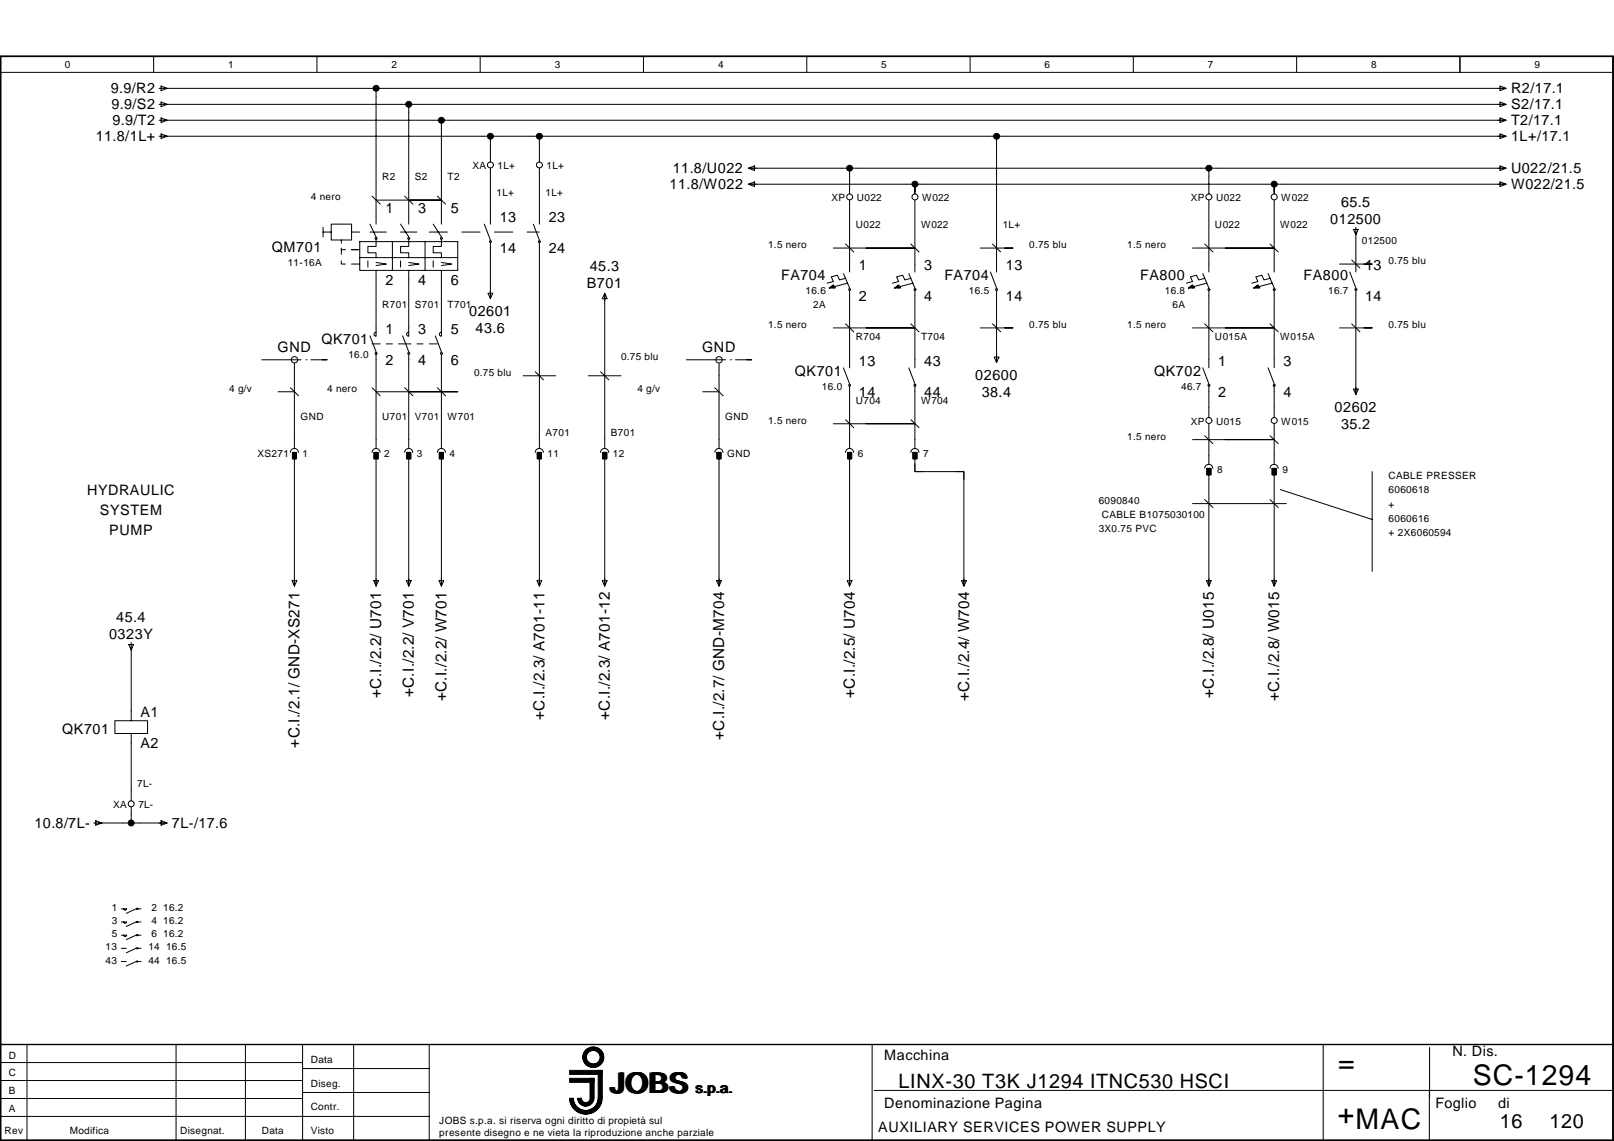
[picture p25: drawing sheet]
<svg xmlns="http://www.w3.org/2000/svg" width="297mm" height="210mm" viewBox="0 0 297 210" stroke-linecap="round" stroke-linejoin="round" font-family="sans-serif">
<defs><g id="words">
<g font-size="5.2">
<text x="246.3" y="197.2">=</text>
<text x="112.5" y="201">JOBS</text>
<text x="271.1" y="199.6">SC-1294</text>
<text x="246.2" y="206.7">+MAC</text>
</g>
<g font-size="3.6">
<text x="165.4" y="200.2">LINX-30 T3K J1294 ITNC530 HSCI</text>
<text x="276.1" y="207.6">16</text>
<text x="285.2" y="207.6">120</text>
</g>
<g font-size="2.8">
<text x="70.2" y="128.4" transform="rotate(-90 70.2 128.4)">+C.I./2.2/ U701</text>
<text x="76.2" y="128.2" transform="rotate(-90 76.2 128.2)">+C.I./2.2/ V701</text>
<text x="82.2" y="129" transform="rotate(-90 82.2 129)">+C.I./2.2/ W701</text>
<text x="157.3" y="128.4" transform="rotate(-90 157.3 128.4)">+C.I./2.5/ U704</text>
<text x="178.3" y="129" transform="rotate(-90 178.3 129)">+C.I./2.4/ W704</text>
<text x="223.4" y="128.4" transform="rotate(-90 223.4 128.4)">+C.I./2.8/ U015</text>
<text x="235.4" y="129" transform="rotate(-90 235.4 129)">+C.I./2.8/ W015</text>
<text x="55.1" y="137.5" transform="rotate(-90 55.1 137.5)">+C.I./2.1/ GND-XS271</text>
<text x="100.2" y="132.4" transform="rotate(-90 100.2 132.4)">+C.I./2.3/ A701-11</text>
<text x="112.2" y="132.4" transform="rotate(-90 112.2 132.4)">+C.I./2.3/ A701-12</text>
<text x="133.3" y="136.1" transform="rotate(-90 133.3 136.1)">+C.I./2.7/ GND-M704</text>
</g>
<g font-size="2.6">
<text x="20.4" y="17.2">9.9/R2</text>
<text x="278.1" y="17.2">R2/17.1</text>
<text x="20.5" y="20.1">9.9/S2</text>
<text x="20.7" y="23.1">9.9/T2</text>
<text x="278.1" y="20.1">S2/17.1</text>
<text x="278.1" y="23.1">T2/17.1</text>
<text x="17.6" y="26">11.8/1L+</text>
<text x="278.1" y="26">1L+/17.1</text>
<text x="123.2" y="34.8">11.8/W022</text>
<text x="123.8" y="31.9">11.8/U022</text>
<text x="278.1" y="31.9">U022/21.5</text>
<text x="278.1" y="34.8">W022/21.5</text>
<text x="70.9" y="39.2">1</text>
<text x="76.9" y="39.2">3</text>
<text x="82.9" y="39.2">5</text>
<text x="92" y="40.9">13</text>
<text x="101" y="40.9">23</text>
<text x="244.8" y="41.2">012500</text>
<text x="246.8" y="38.1">65.5</text>
<text x="50" y="46.3">QM701</text>
<text x="92" y="46.5">14</text>
<text x="101" y="46.5">24</text>
<text x="70.9" y="52.4">2</text>
<text x="76.9" y="52.4">4</text>
<text x="82.9" y="52.4">6</text>
<text x="108" y="53">B701</text>
<text x="108.6" y="49.8">45.3</text>
<text x="143.7" y="51.5">FA704</text>
<text x="158.1" y="49.7">1</text>
<text x="170.1" y="49.7">3</text>
<text x="173.8" y="51.5">FA704</text>
<text x="185.1" y="49.7">13</text>
<text x="209.9" y="51.5">FA800</text>
<text x="239.9" y="51.5">FA800</text>
<text x="251.2" y="49.7">13</text>
<text x="86.3" y="58.1">02601</text>
<text x="158.1" y="55.4">2</text>
<text x="170.1" y="55.4">4</text>
<text x="185.1" y="55.4">14</text>
<text x="251.2" y="55.4">14</text>
<text x="51.1" y="64.7">GND</text>
<text x="59.2" y="63.3">QK701</text>
<text x="70.9" y="61.4">1</text>
<text x="76.9" y="61.4">3</text>
<text x="82.9" y="61.4">5</text>
<text x="87.5" y="61.3">43.6</text>
<text x="129.2" y="64.7">GND</text>
<text x="70.9" y="67.1">2</text>
<text x="76.9" y="67.1">4</text>
<text x="82.9" y="67.1">6</text>
<text x="146.3" y="69.1">QK701</text>
<text x="158.1" y="67.3">13</text>
<text x="170.1" y="67.3">43</text>
<text x="179.5" y="69.9">02600</text>
<text x="212.4" y="69.1">QK702</text>
<text x="224.2" y="67.3">1</text>
<text x="236.2" y="67.3">3</text>
<text x="158.1" y="73">14</text>
<text x="170.1" y="73">44</text>
<text x="180.7" y="73">38.4</text>
<text x="224.2" y="73">2</text>
<text x="236.2" y="73">4</text>
<text x="245.6" y="75.7">02602</text>
<text x="246.8" y="78.9">35.2</text>
<text x="16" y="91">HYDRAULIC</text>
<text x="18.3" y="94.7">SYSTEM</text>
<text x="20.1" y="98.4">PUMP</text>
<text x="20.1" y="117.6">0323Y</text>
<text x="21.4" y="114.4">45.4</text>
<text x="25.8" y="131.9">A1</text>
<text x="11.4" y="135">QK701</text>
<text x="25.8" y="137.6">A2</text>
<text x="6.3" y="152.3">10.8/7L-</text>
<text x="31.6" y="152.3">7L-/17.6</text>
<text x="162.7" y="195.1">Macchina</text>
<text x="267.3" y="194.3">N. Dis.</text>
<text x="128.1" y="201">s.p.a.</text>
<text x="162.7" y="203.9">Denominazione Pagina</text>
<text x="264.2" y="203.9">Foglio</text>
<text x="275.7" y="203.9">di</text>
<text x="161.6" y="208.3">AUXILIARY SERVICES POWER SUPPLY</text>
</g>
<g font-size="1.8">
<text x="12" y="12.6">0</text>
<text x="42" y="12.6">1</text>
<text x="72" y="12.6">2</text>
<text x="102.1" y="12.6">3</text>
<text x="132.2" y="12.6">4</text>
<text x="162.2" y="12.6">5</text>
<text x="192.3" y="12.6">6</text>
<text x="222.3" y="12.6">7</text>
<text x="252.4" y="12.6">8</text>
<text x="282.4" y="12.6">9</text>
<text x="70.3" y="33.1">R2</text>
<text x="76.3" y="33.1">S2</text>
<text x="82.4" y="33.1">T2</text>
<text x="86.9" y="31.2">XA</text>
<text x="91.6" y="31.2">1L+</text>
<text x="100.6" y="31.2">1L+</text>
<text x="57.2" y="36.8">4 nero</text>
<text x="91.4" y="36.1">1L+</text>
<text x="100.4" y="36.1">1L+</text>
<text x="153" y="37">XP</text>
<text x="157.5" y="42">U022</text>
<text x="157.7" y="37">U022</text>
<text x="169.5" y="42">W022</text>
<text x="169.7" y="37">W022</text>
<text x="184.5" y="42">1L+</text>
<text x="219.2" y="37">XP</text>
<text x="223.6" y="42">U022</text>
<text x="223.8" y="37">U022</text>
<text x="235.6" y="42">W022</text>
<text x="235.8" y="37">W022</text>
<text x="141.3" y="45.6">1.5 nero</text>
<text x="189.4" y="45.6">0.75 blu</text>
<text x="207.5" y="45.6">1.5 nero</text>
<text x="250.7" y="44.9">012500</text>
<text x="53" y="48.9">11-16A</text>
<text x="255.5" y="48.6">0.75 blu</text>
<text x="70.3" y="56.6">R701</text>
<text x="76.3" y="56.6">S701</text>
<text x="82.4" y="56.6">T701</text>
<text x="148.2" y="54.1">16.6</text>
<text x="149.7" y="56.6">2A</text>
<text x="178.3" y="54.1">16.5</text>
<text x="214.4" y="54.1">16.8</text>
<text x="215.8" y="56.6">6A</text>
<text x="244.4" y="54.1">16.7</text>
<text x="64.1" y="65.8">16.0</text>
<text x="141.3" y="60.3">1.5 nero</text>
<text x="157.5" y="62.5">R704</text>
<text x="169.5" y="62.5">T704</text>
<text x="189.4" y="60.3">0.75 blu</text>
<text x="207.5" y="60.3">1.5 nero</text>
<text x="223.6" y="62.5">U015A</text>
<text x="235.6" y="62.5">W015A</text>
<text x="255.5" y="60.3">0.75 blu</text>
<text x="87.2" y="69.1">0.75 blu</text>
<text x="114.3" y="66.2">0.75 blu</text>
<text x="151.3" y="71.7">16.0</text>
<text x="217.4" y="71.7">46.7</text>
<text x="42.2" y="72.1">4 g/v</text>
<text x="55.3" y="77.2">GND</text>
<text x="60.2" y="72.1">4 nero</text>
<text x="70.3" y="77.2">U701</text>
<text x="76.3" y="77.2">V701</text>
<text x="82.4" y="77.2">W701</text>
<text x="117.3" y="72.1">4 g/v</text>
<text x="133.5" y="77.2">GND</text>
<text x="141.3" y="78">1.5 nero</text>
<text x="157.5" y="74.3">U704</text>
<text x="169.5" y="74.3">W704</text>
<text x="100.4" y="80.2">A701</text>
<text x="112.4" y="80.2">B701</text>
<text x="207.5" y="80.9">1.5 nero</text>
<text x="219.2" y="78.2">XP</text>
<text x="223.8" y="78.2">U015</text>
<text x="235.8" y="78.2">W015</text>
<text x="47.4" y="84.1">XS271</text>
<text x="55.7" y="84.1">1</text>
<text x="70.7" y="84.1">2</text>
<text x="76.7" y="84.1">3</text>
<text x="82.7" y="84.1">4</text>
<text x="100.8" y="84.1">11</text>
<text x="112.8" y="84.1">12</text>
<text x="133.8" y="84.1">GND</text>
<text x="157.9" y="84.1">6</text>
<text x="169.9" y="84.1">7</text>
<text x="224" y="87">8</text>
<text x="236" y="87">9</text>
<text x="255.5" y="88.1">CABLE PRESSER</text>
<text x="202.2" y="92.6">6090840</text>
<text x="202.8" y="95.3">CABLE B1075030100</text>
<text x="255.5" y="90.7">6060618</text>
<text x="255.5" y="93.4">+</text>
<text x="202.2" y="97.9">3X0.75 PVC</text>
<text x="255.5" y="96">6060616</text>
<text x="255.5" y="98.7">+ 2X6060594</text>
<text x="20.8" y="148.7">XA</text>
<text x="25.3" y="144.8">7L-</text>
<text x="25.5" y="148.7">7L-</text>
<text x="20.6" y="167.6">1</text>
<text x="27.9" y="167.6">2 16.2</text>
<text x="20.6" y="170">3</text>
<text x="20.6" y="172.4">5</text>
<text x="27.9" y="170">4 16.2</text>
<text x="27.9" y="172.4">6 16.2</text>
<text x="19.4" y="174.8">13</text>
<text x="19.4" y="177.2">43</text>
<text x="27.3" y="174.8">14 16.5</text>
<text x="27.3" y="177.2">44 16.5</text>
<text x="1.6" y="194.7">D</text>
<text x="57.2" y="195.5">Data</text>
<text x="1.6" y="201.3">B</text>
<text x="1.6" y="198">C</text>
<text x="57.2" y="199.9">Diseg.</text>
<text x=".8" y="208.7">Rev</text>
<text x="1.6" y="204.6">A</text>
<text x="12.9" y="208.7">Modifica</text>
<text x="33.1" y="208.7">Disegnat.</text>
<text x="48.2" y="208.7">Data</text>
<text x="57.2" y="204.3">Contr.</text>
<text x="57.2" y="208.7">Visto</text>
<text x="80.9" y="206.8">JOBS s.p.a. si riserva ogni diritto di propietà sul</text>
<text x="80.9" y="209">presente disegno e ne vieta la riproduzione anche parziale</text>
</g>
</g></defs>
<g fill="none" stroke="#000" stroke-width=".18">
<path d="M.1 10.4h296.8v199.4h-296.8zM.1 13.3h296.8M28.3 10.4v2.9M58.3 10.4v2.9M88.4 10.4v2.9M118.4 10.4v2.9M148.5 10.4v2.9M178.5 10.4v2.9M208.6 10.4v2.9M238.6 10.4v2.9M268.7 10.4v2.9M69.2 36.8h12"/>
<path d="M153.4 45.6h15M180.4 45.6h6M219.5 45.6h15M246.5 48.6h6M48.2 66.2h7.2M51.2 72.1h3M56.3 66.2h.2M57.2 66.2h3M69.2 72.1h15M96.3 69.1h6M108.3 69.1h6M126.3 66.2h7.2"/>
<path d="M129.3 72.1h3M134.4 66.2h.2M135.4 66.2h2.9M153.4 60.3h15M153.4 78h15M180.4 60.3h6M219.5 60.3h15M246.5 60.3h6M219.5 80.9h15M219.5 92.6h17.2M235.6 90.1l16.9 5.5M252.5 86.8v18.3"/>
<path d="M22.3 167.2h.9M22.3 169.6h.9M22.3 172h.9M22.3 174.5h.9M22.3 176.9h.9M22.8 167.2a.26 .26 0 0 0 .2 .2 .26 .26 0 0 0 .3-.2M22.8 169.6a.26 .26 0 0 0 .2 .3 .26 .26 0 0 0 .3-.3M22.8 172a.26 .26 0 0 0 .2 .3 .26 .26 0 0 0 .3-.3M25 167.2l-1.8 .8M25 169.6l-1.8 .8M25 172l-1.8 .9M25 174.5l-1.8 .8"/>
<path d="M25 176.9l-1.8 .8M25.1 167.1h.2v.2h-.2zM25.1 169.5h.2v.2h-.2zM25.1 171.9h.2v.2h-.2zM25.1 174.4h.2v.2l-.2-.1zM25.1 176.8h.2v.2h-.2zM25.4 167.2h.5M25.4 169.6h.5M25.4 172h.5M25.4 174.5h.5M25.4 176.9h.5M.1 198.8h55.6"/>
<path d="M.1 195.5h55.6M.1 192.2h296.8M5 192.2v17.6M32.4 192.2v17.6M45.2 192.2v17.6M55.7 192.2v17.6M55.7 196.6h23.3M65.1 192.2v17.6M79 192.2v17.6M160.5 192.2v17.6M243.5 192.2v17.6M263.1 192.7v9.2"/>
<path d="M.1 205.4h78.9M.1 202.1h55.6M55.7 201h23.3M105 202a2.85 2.85 0 0 0 2.8 2.8 2.85 2.85 0 0 0 2.9-2.8M105 202a2.77 2.77 0 0 0 2.8 2.7 2.77 2.77 0 0 0 2.8-2.7M105.1 202a2.69 2.69 0 0 0 2.7 2.7 2.69 2.69 0 0 0 2.7-2.7M105.2 202a2.63 2.63 0 0 0 2.6 2.6 2.63 2.63 0 0 0 2.6-2.6M105.3 202a2.54 2.54 0 0 0 2.5 2.5 2.54 2.54 0 0 0 2.5-2.5M105.3 202a2.47 2.47 0 0 0 2.5 2.4 2.47 2.47 0 0 0 2.5-2.4M105.4 202a2.39 2.39 0 0 0 2.4 2.4 2.39 2.39 0 0 0 2.4-2.4M106.3 202a1.49 1.49 0 0 0 1.5 1.5 1.49 1.49 0 0 0 1.5-1.5M106.4 202a1.42 1.42 0 0 0 1.4 1.4 1.42 1.42 0 0 0 1.4-1.4"/>
<path d="M106.5 202a1.34 1.34 0 0 0 1.3 1.3 1.34 1.34 0 0 0 1.4-1.3M106.5 202a1.27 1.27 0 0 0 1.3 1.3 1.27 1.27 0 0 0 1.3-1.3M106.6 202a1.19 1.19 0 0 0 1.2 1.2 1.19 1.19 0 0 0 1.2-1.2M106.7 202a1.12 1.12 0 0 0 1.1 1.1 1.12 1.12 0 0 0 1.1-1.1M106.8 202a1.04 1.04 0 0 0 1 1.1 1.04 1.04 0 0 0 1-1.1M106.8 202a.96 .96 0 0 0 1 1 .96 .96 0 0 0 1-1M106.9 202a.89 .89 0 0 0 .9 .9 .89 .89 0 0 0 .9-.9M107 202a.81 .81 0 0 0 .8 .8 .81 .81 0 0 0 .8-.8M110.1 202a2.3 2.3 0 0 1-2.3 2.3 2.3 2.3 0 0 1-2.3-2.3 2.32 2.32 0 0 0 2.3 2.3 2.32 2.32 0 0 0 2.3-2.3M110.7 202a2.94 2.94 0 0 1-2.9 2.9 2.94 2.94 0 0 1-3-2.9 3 3 0 0 0 3 3 3 3 0 0 0 3-3M160.9 200.6h136M263.1 200.6v9.2"/>
<circle cx="109.2" cy="194.5" r="1.33"/>
<circle cx="109.2" cy="194.5" r="1.48"/>
<circle cx="109.2" cy="194.5" r="1.55"/>
<circle cx="109.2" cy="194.5" r="1.85"/>
<circle cx="109.2" cy="194.5" r="1.25"/>
<circle cx="109.2" cy="194.5" r="1.78"/>
<circle cx="109.2" cy="194.5" r="1.4"/>
<circle cx="109.2" cy="194.5" r="1.63"/>
<circle cx="109.2" cy="194.5" r="1.69"/>
<circle cx="109.2" cy="194.5" r="1.92"/>
</g>
<path d="M.1 10.4h296.8v199.4h-296.8zM.1 192.2h296.8" fill="none" stroke="#000" stroke-width=".26"/>
<g fill="#000" stroke="#000" stroke-width=".18">
<path d="M104.8 196.9h6v.8h-6zM104.8 198.4h4.5v.7h-4.5zM108.6 198.4h.7v3.7h-.7zM110.1 196.9h.7v5.2h-.7z"/>
<circle cx="69.2" cy="16.2" r=".55"/>
<circle cx="75.2" cy="19.2" r=".55"/>
<circle cx="81.3" cy="22.1" r=".55"/>
<circle cx="90.3" cy="25.1" r=".56"/>
<circle cx="99.3" cy="25.1" r=".55"/>
<circle cx="156.4" cy="30.9" r=".55"/>
<circle cx="168.4" cy="33.9" r=".55"/>
<circle cx="183.4" cy="25.1" r=".54"/>
<circle cx="222.5" cy="30.9" r=".55"/>
<circle cx="234.5" cy="33.9" r=".54"/>
<circle cx="24.1" cy="151.4" r=".55"/>
</g>
<g fill="none" stroke="#000" stroke-width=".19">
<path d="M29.3 16.3h247.8M29.3 19.2h247.8M29.7 15.8l1.1 .5-1.1 .4zM29.7 18.8l1.1 .4-1.1 .4zM69.2 16.3v24.9M75.2 19.2v22M276.1 15.8l1.1 .5-1.1 .4zM276.1 18.8l1.1 .4-1.1 .4zM29.3 22.1h247.8M29.3 25.1h247.8M29.7 21.7l1.1 .4-1.1 .4zM29.7 24.6l1.1 .5-1.1 .4z"/>
<path d="M68.5 36.1l1.5 1.4M74.5 36.1l1.5 1.4M80.5 36.1l1.5 1.4M81.2 22.1v19.1M90.3 25.1v4.7M90.3 30.9v10.3M99.3 25.1v4.7M99.3 30.9v10.3M137.7 30.9l1.1-.4v.9zM137.7 33.9l1.1-.4v.8zM137.8 30.9h139.3M137.8 33.9h139.3"/>
<path d="M156.4 30.9v4.7M156.4 36.8v13.2M168.4 33.9v1.7M168.4 36.8v13.2M183.4 25.1v24.9M222.5 30.9v4.7M222.5 36.8v13.2M234.5 33.9v1.7M234.5 36.8v13.2M276.1 21.7l1.1 .4-1.1 .4zM276.1 24.6l1.1 .5-1.1 .4zM276.1 30.5l1.1 .4-1.1 .5z"/>
<path d="M276.1 33.5l1.1 .4-1.1 .4zM59.5 41.8v1.8M59.5 42.7h1.5M62.8 48v.6h.8M62.8 45.9h.8M62.8 44.2v.5M62.8 45.6v1.2M64.7 42.7v1.5h-3.7v-3h3.7v1.5h1.5M64.7 45.9h1.5M64.7 48.6h1.5M66.2 44.5h18v5.2h-18zM66.2 47.4h18"/>
<path d="M67.7 48v1.1M68.1 41.2l1.1 2.4M68.1 42.7h3M69 43.8l.3-.1 .1 .2-.2 .1zM69.2 44.2v1.1h-1.5v1.2h1.5v.9M69.2 48.3l1.9 .3-1.9 .3M69.2 49.7v12.1M72.2 44.5v5.2M73.7 41.2l1.5 2.4M73.7 48v1.1M73.7 42.7h3M75.1 43.8l.2-.1 .1 .2-.2 .1z"/>
<path d="M75.2 44.2v1.1h-1.5v1.2h1.5v.9M75.2 48.3l1.9 .3-1.9 .3M75.2 49.7v12.1M78.2 44.5v5.2M79 42.7h3.4M79.7 41.2l1.5 2.4M79.7 48v1.1M81.1 43.8l.2-.1 .1 .3h-.3zM81.2 44.2v1.1h-1.5v1.2h1.5v.9M81.2 48.3l1.9 .3-1.9 .3M81.2 49.7v12.1M85 42.7h3.4"/>
<path d="M89.1 41.2l1.2 3M89.8 54h.9l-.4 .9zM90.2 44.3l.2 .2-.1 .1-.2-.1zM90.3 44.7v10.2M91 42.7h3.4M97 42.7h2.3M98.1 41.2l1.2 3M99.2 44.3l.2 .1-.1 .2-.2-.1zM99.3 44.7v37.7M111.3 54v28.4M111.3 54l.4 .9h-.9zM153 52.7h.4v.3"/>
<path d="M155.2 50.3l1.2 2.7M155.6 51.2l-1.1 .3-.4-.9-1.1 .3 .4 .9-1.2 .3M155.6 44.9l1.5 1.5M155.6 59.6l1.5 1.4M156 52.1l-3.4 .9h1.1l-.3-.6-.8 .6M156.2 53.2l.3-.1v.3h-.2zM156.4 53.6v14.1M165 52.7h.4v.3M167.3 50.3l1.1 2.7M167.6 51.2l-1.1 .3-.4-.9-1.1 .3 .4 .9-1.2 .3M167.6 44.9l1.5 1.5M167.6 59.6l1.5 1.4"/>
<path d="M168 52.1l-3.4 .9h1.2l-.4-.6-.8 .6M168.2 53.2l.3-.1v.3h-.2zM168.4 53.6v14.1M182.3 50l1.1 3M182.7 59.6l1.5 1.4M182.7 44.9l1.5 1.5M183.2 53.2l.3-.1 .1 .2-.3 .1zM183.4 53.6v13M219.1 52.7h.4v.3M221.4 50.3l1.1 2.7M221.7 51.2l-1.1 .3-.4-.9-1.1 .3 .4 .9-1.1 .3M221.7 44.9l1.5 1.5"/>
<path d="M221.7 59.6l1.5 1.4M222.1 52.1l-3.4 .9h1.2l-.4-.6-.8 .6M222.3 53.2l.2-.1 .2 .2-.3 .1zM222.5 53.6v14.1M231.1 52.7h.4v.3M233.4 50.3l1.1 2.7M233.7 51.2l-1.1 .3-.4-.9-1.1 .3 .4 .9-1.1 .3M233.7 44.9l1.5 1.5M233.7 59.6l1.5 1.4M234.1 52.1l-3.4 .9h1.2l-.4-.6-.8 .6M234.4 53.2l.2-.1 .1 .2-.3 .1zM234.5 53.6v14.1"/>
<path d="M248.4 50l1.1 3M248.8 47.8l1.5 1.5M248.8 59.6l1.5 1.4M249.1 42.2h.9l-.5 1zM249.4 53.2l.2-.1 .1 .2-.3 .1zM249.5 41.8v8.2M249.5 53.6v18.9M53.4 71.3l1.5 1.5M54.2 66.9v15.5M68.1 61.8l1.1 2.9M68.5 71.3l1.5 1.5M68.5 63.3h1.5"/>
<path d="M69 64.9h.3l.1 .1-.2 .2zM69.2 61.1a.36 .36 0 0 0-.4 .4 .36 .36 0 0 0 .4 .3M69.2 65.3v17.1M71.1 63.3h1.1M73.3 63.3h2.3M74.1 61.8l1.1 2.9M74.5 71.3l1.5 1.5M75.1 64.9h.2l.1 .1-.2 .2zM75.2 61.1a.36 .36 0 0 0-.4 .4 .36 .36 0 0 0 .4 .3M75.2 65.3v17.1M76.7 63.3h1.1M79 63.3h1.5"/>
<path d="M80.1 61.8l1.1 2.9M80.5 71.3l1.5 1.5M81.1 64.9h.2l.1 .1-.2 .2zM81.2 61.1a.36 .36 0 0 0-.3 .4 .36 .36 0 0 0 .3 .3M81.2 65.3v17.1M98.5 68.4l1.5 1.5M110.5 68.4l1.5 1.5M131.6 71.3l1.5 1.5M132.3 66.9v15.5M155.2 67.7l1.2 2.9M155.6 77.2l1.5 1.5M156.2 70.8h.3v.2l-.2 .1z"/>
<path d="M156.4 71.2v11.2M167.3 67.7l1.1 2.9M167.6 77.2l1.5 1.5M168.2 70.8h.3v.2h-.2zM168.4 71.2v11.2M183 65.7h.9l-.5 1zM221.4 67.7l1.1 2.9M222.3 70.8l.3-.1 .1 .2-.3 .2zM222.5 71.2v5.6M222.5 78v7.3M233.4 67.7l1.1 2.9M234.4 70.7l.3 .1-.1 .2h-.3z"/>
<path d="M234.5 71.2v5.6M234.5 78v7.3M249.1 71.6h.9l-.5 1zM53.4 83.2a.74 .74 0 0 1 .8-.7 .74 .74 0 0 1 .7 .7M53.8 83.2h.8v1.2h-.8zM54.2 83.8v23.9M68.5 83.2a.74 .74 0 0 1 .7-.7 .74 .74 0 0 1 .8 .7M68.8 83.2h.8v1.2h-.8zM69.2 83.8v23.9M74.5 83.2a.74 .74 0 0 1 .7-.7 .74 .74 0 0 1 .8 .7M74.8 83.2h.8v1.2h-.8zM75.2 83.8v23.9"/>
<path d="M80.5 83.2a.74 .74 0 0 1 .7-.7 .74 .74 0 0 1 .8 .7M80.9 83.2h.7v1.2h-.7zM81.2 83.8v23.9M98.5 83.2a.74 .74 0 0 1 .7-.7 .74 .74 0 0 1 .8 .7M98.9 83.2h.7v1.2h-.7zM99.3 83.8v23.9M110.5 83.2a.74 .74 0 0 1 .8-.7 .74 .74 0 0 1 .7 .7M110.9 83.2h.8v1.2h-.8zM111.3 83.8v23.9M131.6 83.2a.74 .74 0 0 1 .7-.7 .74 .74 0 0 1 .8 .7M131.9 83.2h.8v1.2h-.8zM132.3 83.8v23.9"/>
<path d="M155.6 83.2a.74 .74 0 0 1 .8-.7 .74 .74 0 0 1 .7 .7M156 83.2h.7v1.2h-.7zM156.4 83.8v23.9M167.6 83.2a.74 .74 0 0 1 .8-.7 .74 .74 0 0 1 .7 .7M168 83.2h.8v1.2h-.8zM168.4 83.8v3h9v20.5M168.4 85.3v1.5h1.5M175.9 86.8h1.5v1.4M221.7 86.1a.74 .74 0 0 1 .8-.7 .74 .74 0 0 1 .7 .7M221.7 80.2l1.5 1.4M221.7 91.9l1.5 1.5M222.1 86.2h.8v1.2h-.8z"/>
<path d="M222.5 86.8v20.9M233.7 86.1a.74 .74 0 0 1 .8-.7 .74 .74 0 0 1 .7 .7M233.7 91.9l1.5 1.5M233.7 80.2l1.5 1.4M234.1 86.2h.8v1.2h-.8zM234.5 86.8v20.9M23.7 118.6h.9l-.5 1zM24.1 118.2v14.4M53.8 106.8h.8l-.4 1zM68.8 106.8h.9l-.5 1zM74.8 106.8h.9l-.5 1zM80.8 106.8h.9l-.5 1z"/>
<path d="M98.8 106.8h.9l-.4 1zM110.8 106.8h.9l-.4 1zM131.9 106.8h.9l-.5 1zM155.9 106.8h.9l-.4 1zM177 106.8h.8l-.4 1zM177.4 106.5v1.2M222.1 106.8h.8l-.4 1zM234.1 106.8h.8l-.4 1zM21.1 132.6h6.1v2.3h-6.1zM24.1 134.9v12.4M17.2 151.4h13.4M17.6 151l1.1 .4-1.1 .4z"/>
<path d="M24.1 148.5v2.9M29.7 151l1.1 .4-1.1 .4z"/>
<circle cx="90.3" cy="30.4" r=".56"/>
<circle cx="99.3" cy="30.4" r=".56"/>
<circle cx="156.4" cy="36.2" r=".55"/>
<circle cx="168.4" cy="36.2" r=".55"/>
<circle cx="222.5" cy="36.2" r=".55"/>
<circle cx="234.5" cy="36.2" r=".55"/>
<circle cx="54.2" cy="66.2" r=".59"/>
<circle cx="132.3" cy="66.2" r=".59"/>
<circle cx="222.5" cy="77.4" r=".55"/>
<circle cx="234.5" cy="77.4" r=".54"/>
<circle cx="24.1" cy="147.9" r=".56"/>
</g>
<path d="M53.8 83.2h.8v1.2h-.8zM68.8 83.2h.8v1.2h-.8zM74.8 83.2h.8v1.2h-.8zM80.9 83.2h.7v1.2h-.7zM98.9 83.2h.7v1.2h-.7zM110.9 83.2h.8v1.2h-.8zM131.9 83.2h.8v1.2h-.8zM156 83.2h.7v1.2h-.7zM168 83.2h.8v1.2h-.8zM222.1 86.2h.8v1.2h-.8zM234.1 86.2h.8v1.2h-.8z" fill="#000" stroke="#000" stroke-width=".19"/>
<use href="#words"/>
</svg>
